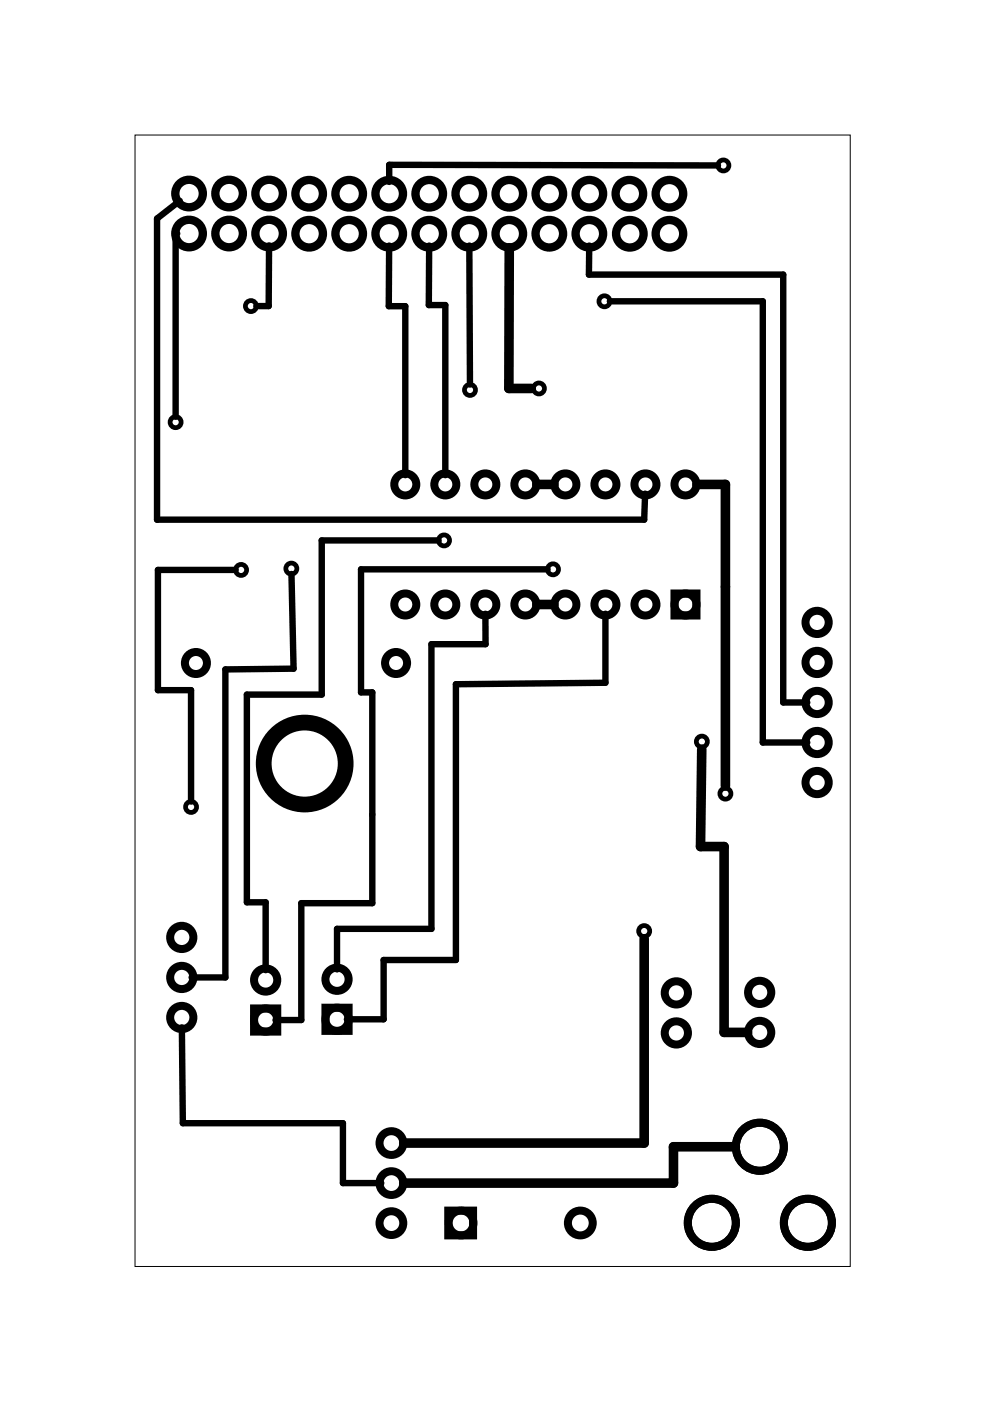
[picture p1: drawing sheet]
<svg xmlns="http://www.w3.org/2000/svg" width="62mm" height="89mm" viewBox="0 0 62 89" stroke-linecap="round" stroke-linejoin="round" font-family="sans-serif">
<path d="M8.6 8.6h45.4v71.8h-45.4z" fill="none" stroke="#000" stroke-width=".06"/>
<g fill="none" stroke="#000" stroke-width=".3">
<circle cx="15.9" cy="19.4" r=".35"/>
<circle cx="38.4" cy="19.1" r=".35"/>
<circle cx="45.9" cy="10.5" r=".35"/>
<circle cx="11.1" cy="26.8" r=".35"/>
<circle cx="15.3" cy="36.2" r=".35"/>
<circle cx="18.5" cy="36.1" r=".35"/>
<circle cx="28.2" cy="34.3" r=".35"/>
<circle cx="29.8" cy="24.7" r=".35"/>
<circle cx="34.2" cy="24.7" r=".35"/>
<circle cx="35.1" cy="36.1" r=".35"/>
<circle cx="12.1" cy="51.2" r=".35"/>
<circle cx="40.9" cy="59.1" r=".35"/>
<circle cx="44.5" cy="47.1" r=".35"/>
<circle cx="46" cy="50.4" r=".35"/>
</g>
<g fill="none" stroke="#000" stroke-width=".51">
<path d="M42.8 37.7h1.4v1.4h-1.4zM16.1 64h1.5v1.5h-1.5zM20.6 63.9h1.5v1.5h-1.5zM28.4 76.8h1.6v1.6h-1.6z"/>
<circle cx="25.7" cy="38.4" r=".7"/>
<circle cx="25.7" cy="30.7" r=".7"/>
<circle cx="28.3" cy="38.4" r=".7"/>
<circle cx="28.3" cy="30.7" r=".7"/>
<circle cx="30.8" cy="38.4" r=".7"/>
<circle cx="30.8" cy="30.7" r=".7"/>
<circle cx="33.3" cy="38.4" r=".7"/>
<circle cx="33.3" cy="30.7" r=".7"/>
<circle cx="35.9" cy="38.4" r=".7"/>
<circle cx="35.9" cy="30.7" r=".7"/>
<circle cx="38.4" cy="38.4" r=".7"/>
<circle cx="38.4" cy="30.7" r=".7"/>
<circle cx="41" cy="38.4" r=".7"/>
<circle cx="41" cy="30.7" r=".7"/>
<circle cx="43.5" cy="38.4" r=".7"/>
<circle cx="43.5" cy="30.7" r=".7"/>
<circle cx="51.9" cy="39.5" r=".74"/>
<circle cx="11.5" cy="59.5" r=".74"/>
<circle cx="12.4" cy="42.1" r=".7"/>
<circle cx="25.1" cy="42.1" r=".7"/>
<circle cx="51.9" cy="47.1" r=".74"/>
<circle cx="51.9" cy="49.7" r=".74"/>
<circle cx="51.9" cy="42" r=".74"/>
<circle cx="51.9" cy="44.6" r=".74"/>
<circle cx="11.5" cy="62" r=".74"/>
<circle cx="11.5" cy="64.6" r=".74"/>
<circle cx="16.9" cy="62.2" r=".74"/>
<circle cx="16.9" cy="64.7" r=".74"/>
<circle cx="21.4" cy="62.1" r=".74"/>
<circle cx="21.4" cy="64.7" r=".74"/>
<circle cx="24.8" cy="72.5" r=".75"/>
<circle cx="24.8" cy="77.6" r=".75"/>
<circle cx="24.8" cy="75.1" r=".75"/>
<circle cx="29.3" cy="77.6" r=".79"/>
<circle cx="36.8" cy="77.6" r=".79"/>
<circle cx="42.9" cy="63" r=".74"/>
<circle cx="42.9" cy="65.5" r=".74"/>
<circle cx="45.2" cy="77.6" r="1.52"/>
<circle cx="48.2" cy="63" r=".74"/>
<circle cx="48.2" cy="65.5" r=".74"/>
<circle cx="48.2" cy="72.8" r="1.52"/>
<circle cx="51.3" cy="77.6" r="1.52"/>
</g>
<circle cx="19.3" cy="48.5" r="2.6" fill="none" stroke="#000" stroke-width="1" stroke-linecap="butt"/>
<g fill="none" stroke="#000" stroke-width=".53">
<circle cx="12" cy="14.8" r=".87"/>
<circle cx="12" cy="12.3" r=".87"/>
<circle cx="14.5" cy="14.8" r=".87"/>
<circle cx="14.5" cy="12.3" r=".87"/>
<circle cx="17.1" cy="14.8" r=".87"/>
<circle cx="17.1" cy="12.3" r=".87"/>
<circle cx="19.6" cy="14.8" r=".87"/>
<circle cx="19.6" cy="12.3" r=".87"/>
<circle cx="22.2" cy="14.8" r=".87"/>
<circle cx="22.2" cy="12.3" r=".87"/>
<circle cx="24.7" cy="14.8" r=".87"/>
<circle cx="24.7" cy="12.3" r=".87"/>
<circle cx="27.2" cy="12.3" r=".87"/>
<circle cx="27.2" cy="14.8" r=".87"/>
<circle cx="29.8" cy="12.3" r=".87"/>
<circle cx="29.8" cy="14.8" r=".87"/>
<circle cx="32.3" cy="14.8" r=".87"/>
<circle cx="32.3" cy="12.3" r=".87"/>
<circle cx="34.9" cy="14.8" r=".87"/>
<circle cx="34.9" cy="12.3" r=".87"/>
<circle cx="37.4" cy="14.8" r=".87"/>
<circle cx="37.4" cy="12.3" r=".87"/>
<circle cx="39.9" cy="12.3" r=".87"/>
<circle cx="40" cy="14.8" r=".87"/>
<circle cx="42.5" cy="12.3" r=".87"/>
<circle cx="42.5" cy="14.8" r=".87"/>
</g>
<g fill="none" stroke="#000" stroke-width=".41">
<path d="M11.2 14.8h-.1v11.6M11.4 12.7l-1.4 1.2v19.1h30.9v-1.7M17.1 15.6l-.1 3.8h-.7M24.7 15.6v3.8h1v10.8M27.2 15.6v3.8h1.1v10.8M29.8 15.6v8.8M37.4 15.6v1.8h12.3v27.2h1.5M38.7 19.1h9.7v28h2.8M45.6 10.5h-20.9v1M15 36.2h-5v7.6h2.1v7.1M18.5 36.4l.1 6-4.3 .1v19.5h-2.1M27.8 34.3h-7.4v9.8h-4.7v13.2h1.2v4.3"/>
<path d="M30.8 38.9v2h-3.4v18h-6v2.6M34.8 36.1h-11.9v7.8h.7v13.4h-4.5v7.4h-1.6M38.4 38.9v4.4l-9.5 .1v17.5h-4.6v3.8h-2.3M11.5 65.2l.1 6.1h10.2v3.8h2.4"/>
</g>
<path d="M32.3 15.7v9h1.4M34.1 30.7h1.1M34.1 38.4h1.1M44.2 30.7h1.8v19.2M40.9 59.6v12.9h-15.3M44.5 47.5v6.2h1.4v11.8h1.5M46.7 72.8h-4v2.3h-17.1" fill="none" stroke="#000" stroke-width=".61"/>
</svg>
